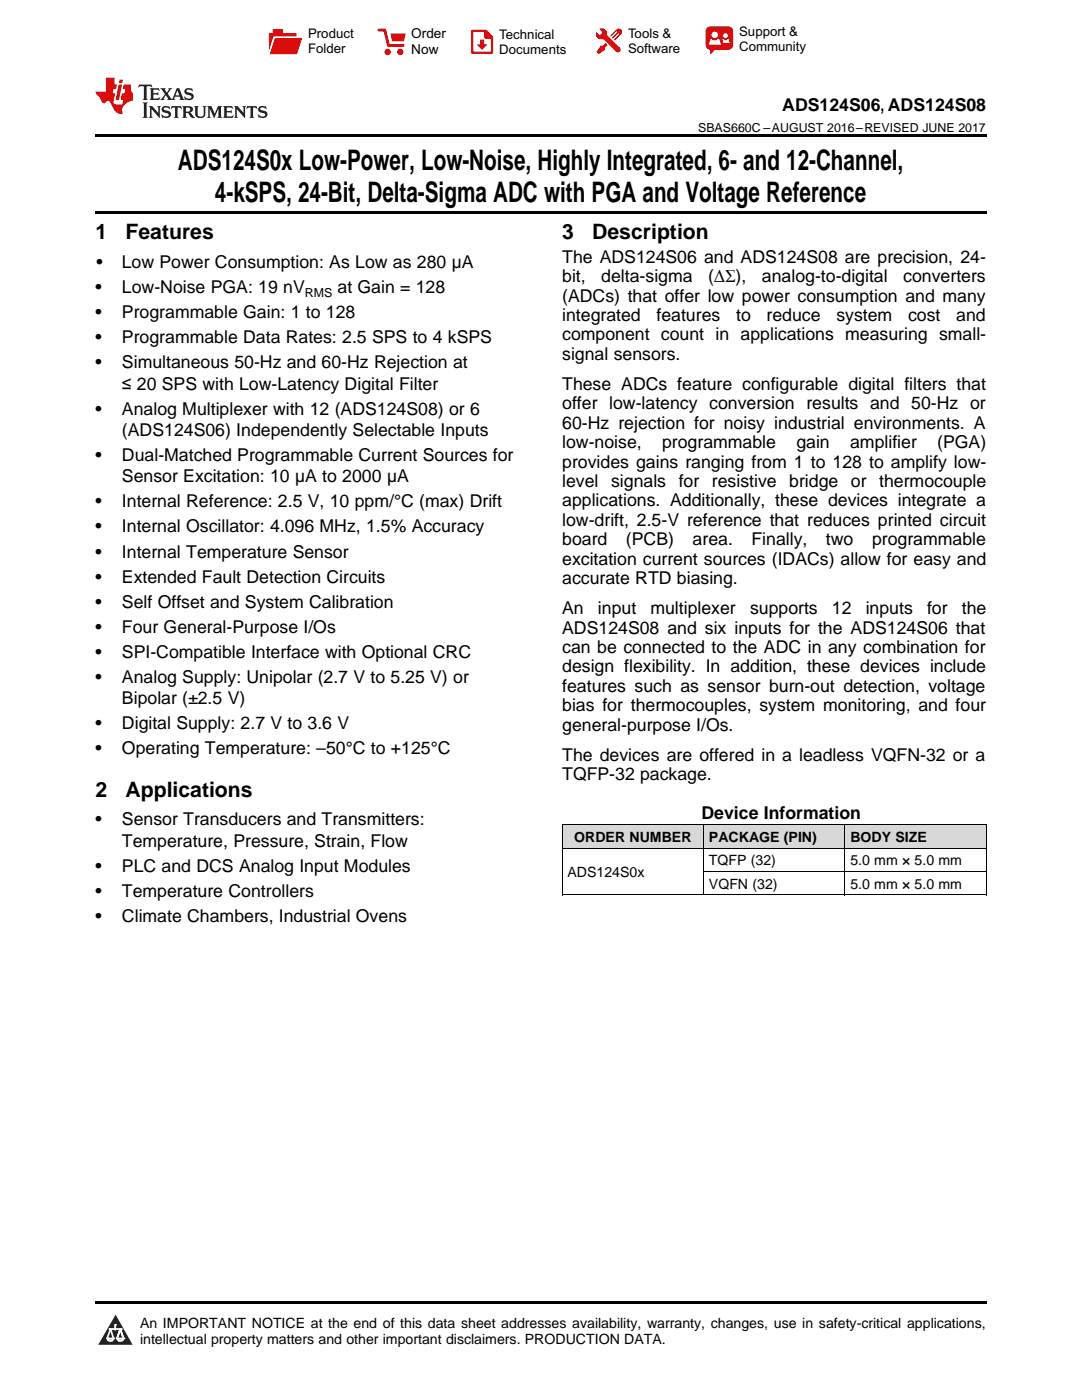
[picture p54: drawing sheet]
<svg xmlns="http://www.w3.org/2000/svg" width="216mm" height="279mm" viewBox="0 0 216 279" stroke-linecap="round" stroke-linejoin="round" font-family="sans-serif">
<defs><g id="words">
<g font-size="5.6">
<text x="35.5" y="33.9">ADS124S0x Low-Power, Low-Noise, Highly Integrated, 6- and 12-Channel,</text>
<text x="42.9" y="40.2">4-kSPS, 24-Bit, Delta-Sigma ADC with PGA and Voltage Reference</text>
</g>
<g font-size="4.2">
<text x="19" y="47.8">1</text>
<text x="25" y="47.8">Features</text>
<text x="112.2" y="47.8">3</text>
<text x="118.2" y="47.8">Description</text>
<text x="19" y="159">2</text>
<text x="25" y="159">Applications</text>
</g>
<g font-size="3.5">
<text x="156.1" y="22.2">ADS124S06, ADS124S08</text>
<text x="19.2" y="53.5">•</text>
<text x="24.3" y="53.5">Low Power Consumption: As Low as 280 µA</text>
<text x="112.2" y="52.4">The ADS124S06 and ADS124S08 are precision, 24-</text>
<text x="19" y="58.5">•</text>
<text x="24.3" y="58.5">Low-Noise PGA: 19 nV</text>
<text x="67.3" y="58.5">at Gain = 128</text>
<text x="112.2" y="56.3">bit,</text>
<text x="120" y="56.3">delta-sigma</text>
<text x="141.3" y="56.3">(ΔΣ),</text>
<text x="152" y="56.3">analog-to-digital</text>
<text x="180.2" y="56.3">converters</text>
<text x="19" y="63.5">•</text>
<text x="24.3" y="63.5">Programmable Gain: 1 to 128</text>
<text x="112.2" y="60.2">(ADCs) that offer low power consumption and many</text>
<text x="112.2" y="64.1">integrated</text>
<text x="131" y="64.1">features</text>
<text x="146.9" y="64.1">to</text>
<text x="153" y="64.1">reduce</text>
<text x="166.9" y="64.1">system</text>
<text x="181.2" y="64.1">cost</text>
<text x="190.8" y="64.1">and</text>
<text x="19" y="68.5">•</text>
<text x="24.3" y="68.5">Programmable Data Rates: 2.5 SPS to 4 kSPS</text>
<text x="112.2" y="67.9">component count in applications measuring small-</text>
<text x="112.2" y="71.8">signal sensors.</text>
<text x="19" y="73.5">•</text>
<text x="24.3" y="73.5">Simultaneous 50-Hz and 60-Hz Rejection at</text>
<text x="24.3" y="77.8">≤ 20 SPS with Low-Latency Digital Filter</text>
<text x="112.2" y="77.8">These ADCs feature configurable digital filters that</text>
<text x="19" y="82.8">•</text>
<text x="24.3" y="82.8">Analog Multiplexer with 12 (ADS124S08) or 6</text>
<text x="112.2" y="81.7">offer low-latency conversion results and 50-Hz or</text>
<text x="24.3" y="87">(ADS124S06) Independently Selectable Inputs</text>
<text x="112.2" y="85.5">60-Hz rejection for noisy industrial environments. A</text>
<text x="112.2" y="89.4">low-noise,</text>
<text x="132.1" y="89.4">programmable</text>
<text x="158.9" y="89.4">gain</text>
<text x="169.6" y="89.4">amplifier</text>
<text x="187" y="89.4">(PGA)</text>
<text x="19" y="92">•</text>
<text x="24.3" y="92">Dual-Matched Programmable Current Sources for</text>
<text x="112.2" y="93.3">provides gains ranging from 1 to 128 to amplify low-</text>
<text x="19" y="101.2">•</text>
<text x="24.3" y="96.2">Sensor Excitation: 10 µA to 2000 µA</text>
<text x="24.3" y="101.2">Internal Reference: 2.5 V, 10 ppm/°C (max) Drift</text>
<text x="112.2" y="97.2">level</text>
<text x="112.2" y="101.1">applications. Additionally, these devices integrate a</text>
<text x="121.9" y="97.2">signals</text>
<text x="135.4" y="97.2">for</text>
<text x="142" y="97.2">resistive</text>
<text x="157.5" y="97.2">bridge</text>
<text x="169.8" y="97.2">or</text>
<text x="175.4" y="97.2">thermocouple</text>
<text x="19" y="106.3">•</text>
<text x="24.3" y="106.3">Internal Oscillator: 4.096 MHz, 1.5% Accuracy</text>
<text x="112.2" y="105">low-drift, 2.5-V reference that reduces printed circuit</text>
<text x="19" y="111.3">•</text>
<text x="24.3" y="111.3">Internal Temperature Sensor</text>
<text x="112.2" y="108.8">board</text>
<text x="112.2" y="112.7">excitation current sources (IDACs) allow for easy and</text>
<text x="124.9" y="108.8">(PCB)</text>
<text x="138.2" y="108.8">area.</text>
<text x="149.9" y="108.8">Finally,</text>
<text x="164.8" y="108.8">two</text>
<text x="174" y="108.8">programmable</text>
<text x="19" y="116.3">•</text>
<text x="24.3" y="116.3">Extended Fault Detection Circuits</text>
<text x="112.2" y="116.6">accurate RTD biasing.</text>
<text x="19" y="121.3">•</text>
<text x="24.3" y="121.3">Self Offset and System Calibration</text>
<text x="112.2" y="122.6">An</text>
<text x="119.3" y="122.6">input</text>
<text x="129.8" y="122.6">multiplexer</text>
<text x="149.7" y="122.6">supports</text>
<text x="166" y="122.6">12</text>
<text x="172.7" y="122.6">inputs</text>
<text x="185" y="122.6">for</text>
<text x="191.9" y="122.6">the</text>
<text x="19" y="126.3">•</text>
<text x="19" y="131.3">•</text>
<text x="24.3" y="126.3">Four General-Purpose I/Os</text>
<text x="24.3" y="131.3">SPI-Compatible Interface with Optional CRC</text>
<text x="112.2" y="126.4">ADS124S08 and six inputs for the ADS124S06 that</text>
<text x="112.2" y="130.3">can be connected to the ADC in any combination for</text>
<text x="19" y="136.3">•</text>
<text x="24.3" y="136.3">Analog Supply: Unipolar (2.7 V to 5.25 V) or</text>
<text x="112.2" y="134.2">design flexibility. In addition, these devices include</text>
<text x="24.3" y="140.5">Bipolar (±2.5 V)</text>
<text x="112.2" y="138.1">features such as sensor burn-out detection, voltage</text>
<text x="112.2" y="142">bias for thermocouples, system monitoring, and four</text>
<text x="19" y="145.6">•</text>
<text x="24.3" y="145.6">Digital Supply: 2.7 V to 3.6 V</text>
<text x="112.2" y="145.8">general-purpose I/Os.</text>
<text x="19" y="150.6">•</text>
<text x="24.3" y="150.6">Operating Temperature: –50°C to +125°C</text>
<text x="112.2" y="151.8">The devices are offered in a leadless VQFN-32 or a</text>
<text x="112.2" y="155.7">TQFP-32 package.</text>
<text x="19" y="164.7">•</text>
<text x="24.3" y="164.7">Sensor Transducers and Transmitters:</text>
<text x="140" y="163.4">Device Information</text>
<text x="19" y="174">•</text>
<text x="24.3" y="168.9">Temperature, Pressure, Strain, Flow</text>
<text x="24.3" y="174">PLC and DCS Analog Input Modules</text>
<text x="19" y="179">•</text>
<text x="24.3" y="179">Temperature Controllers</text>
<text x="19" y="184">•</text>
<text x="24.3" y="184">Climate Chambers, Industrial Ovens</text>
</g>
<g font-size="2.8">
<text x="114.6" y="168.1">ORDER NUMBER</text>
<text x="141.5" y="168.1">PACKAGE (PIN)</text>
<text x="141.5" y="172.7">TQFP (32)</text>
<text x="169.7" y="168.1">BODY SIZE</text>
<text x="169.7" y="172.7">5.0 mm × 5.0 mm</text>
<text x="113.2" y="175">ADS124S0x</text>
<text x="141.5" y="177.4">VQFN (32)</text>
<text x="169.7" y="177.4">5.0 mm × 5.0 mm</text>
<text x="27.9" y="265">An IMPORTANT NOTICE at the end of this data sheet addresses availability, warranty, changes, use in safety-critical applications,</text>
<text x="27.9" y="268.2">intellectual property matters and other important disclaimers. PRODUCTION DATA.</text>
</g>
<g font-size="2.7">
<text x="82.1" y="7.7">Order</text>
<text x="82.1" y="10.7">Now</text>
</g>
<g font-size="2.6">
<text x="61.5" y="7.6">Product</text>
<text x="61.5" y="10.6">Folder</text>
<text x="99.6" y="7.8">Technical</text>
<text x="99.6" y="10.8">Documents</text>
<text x="125.3" y="7.6">Tools &amp;</text>
<text x="125.3" y="10.6">Software</text>
<text x="147.5" y="7.2">Support &amp;</text>
<text x="147.5" y="10.2">Community</text>
</g>
<g font-size="2.5">
<text x="139.3" y="26.3">SBAS660C –AUGUST 2016–REVISED JUNE 2017</text>
<text x="60.8" y="59.2">RMS</text>
</g>
</g></defs>
<g fill="#d8d8d8">
<path d="M112.2 164.7h28.2v4.6h-28.2z"/>
<path d="M140.4 164.7h28.2v4.6h-28.2z"/>
<path d="M168.6 164.7h28.2v4.6h-28.2z"/>
</g>
<path d="M23.1 262.4l3.4 6h-6.9z" fill="#231f20"/>
<path d="M21.4 267.1h1.2l-.3 .5h-.3a.55 .55 0 0 1-.6-.5z" fill-rule="evenodd" fill="#fff"/>
<path d="M21.4 267.1h1.2l-.3 .5h-.3a.55 .55 0 0 1-.6-.5z" fill="none" stroke="#231f20" stroke-width=".34"/>
<path d="M21.4 267.1l1.2 .1-.3 .4h-.5z" fill="none" stroke="#fff" stroke-width=".34"/>
<path d="M23 265.3h.1" fill="none" stroke="#fff" stroke-width=".34"/>
<path d="M23 264.4v.9z" fill="#fff"/>
<path d="M23 264.4v.9z" fill="none" stroke="#fff" stroke-width=".34"/>
<circle cx="23" cy="264.4" r=".17" fill="#fff"/>
<path d="M21.9 265.2h.1" fill="none" stroke="#fff" stroke-width=".34"/>
<path d="M21.9 265.2h2.3z" fill="#fff"/>
<path d="M21.9 265.2h2.3z" fill="none" stroke="#fff" stroke-width=".34"/>
<circle cx="24.2" cy="265.2" r=".17" fill="#fff"/>
<path d="M23.3 267.1h.1" fill="none" stroke="#fff" stroke-width=".34"/>
<path d="M24 265.2l-.7 1.9z" fill="#fff"/>
<path d="M24 265.2l-.7 1.9z" fill="none" stroke="#fff" stroke-width=".34"/>
<path d="M24 265.2l.7 1.9z" fill="#fff"/>
<path d="M24 265.2l.7 1.9z" fill="none" stroke="#fff" stroke-width=".34"/>
<path d="M24.6 267.1h.1" fill="none" stroke="#fff" stroke-width=".34"/>
<circle cx="21.4" cy="267.1" r=".17" fill="#fff"/>
<path d="M22.1 265.2l-.7 1.9z" fill="#fff"/>
<path d="M22.1 265.2l-.7 1.9z" fill="none" stroke="#fff" stroke-width=".34"/>
<path d="M22.1 265.2l.5 1.9z" fill="#fff"/>
<path d="M22.1 265.2l.5 1.9z" fill="none" stroke="#fff" stroke-width=".34"/>
<circle cx="22.6" cy="267.1" r=".17" fill="#fff"/>
<path d="M23.4 267.1h1.3a.65 .65 0 0 1-.7 .5 .65 .65 0 0 1-.6-.5z" fill-rule="evenodd" fill="#fff"/>
<path d="M23.4 267.1h1.3a.65 .65 0 0 1-.7 .5 .65 .65 0 0 1-.6-.5z" fill="none" stroke="#231f20" stroke-width=".34"/>
<path d="M23.4 267.1h1.3l-.4 .5h-.6z" fill="none" stroke="#fff" stroke-width=".34"/>
<path d="M23.3 267.1h.1" fill="none" stroke="#fff" stroke-width=".34"/>
<circle cx="24.7" cy="267.1" r=".17" fill="#fff"/>
<path d="M19 26.8h177.8v.6h-177.8zM19 42.2h177.8v.6h-177.8zM112.2 178.6h.1zM168.5 178.6h.1zM196.7 178.6h.1zM19 259.7h177.8v.5h-177.8z" fill="#000"/>
<path d="M112.2 178.6h84.6M112.2 169.3h84.6M112.2 164.6h84.6M112.2 164.6v14M140.4 164.6v14M140.4 173.9h56.4M168.6 164.6v14M196.8 164.6v14" fill="none" stroke="#000" stroke-width=".2"/>
<path d="M27.7 16.9l-.1 .6 .6-.3h.5v.2v2.2l-.2 .4h1l-.2-.4v-2.2v-.2h.5l.6 .3-.2-.6zM29.9 17.6l.2 .4v1.6l-.2 .4h1.9l.1-.6a1.09 1.09 0 0 1-1.3 .1v-.6h.6l.4 .2v-.7l-.2 .2h-.8v-.6l.2-.1a1.01 1.01 0 0 1 1 .3l-.1-.6zM32 17.6l.9 1.2-1 1.2h.9l-.2-.3 .5-.7 .5 .7-.3 .3h1.7l-.2-.3 .1-.4h1l.1 .4-.2 .3h1l-.3-.4-.7-2h-.5l-1 2.2-.8-1.1 .9-1.1h-.9l.2 .2-.4 .7-.4-.7 .2-.2zM35.4 18l.4 1h-.8zM37 17.7a.66 .66 0 0 0-.2 .8 .66 .66 0 0 0 .6 .4l.7 .2 .1 .2a.8 .8 0 0 1-.7 .4 .8 .8 0 0 1-.7-.5l.1 .8 .2-.2a.94 .94 0 0 0 1.1 .1 .94 .94 0 0 0 .4-.9 1.48 1.48 0 0 0-1.3-.6v-.4a1.1 1.1 0 0 1 1.2 .2l-.2-.6-.2 .1-.5-.1zM28.5 20.4l.2 .4v2.3l-.2 .4h1l-.2-.4v-2.3l.2-.4zM29.7 21.2l.2 .4v1.5l-.2 .4h.8l-.3-.4 .1-1.3 1.6 1.8v-2l.2-.4h-.7l.2 .2v1.1l-1.2-1.3zM32.5 21.3a.66 .66 0 0 0-.2 .8 .66 .66 0 0 0 .6 .4l.6 .2 .2 .2a.8 .8 0 0 1-.8 .4 .8 .8 0 0 1-.7-.5l.2 .7 .2-.1a.94 .94 0 0 0 1 .1 .94 .94 0 0 0 .5-1 1.47 1.47 0 0 0-1.3-.6l-.1-.3a1.1 1.1 0 0 1 1.3 .2l-.2-.6-.2 .1-.5-.2zM34.3 21.2l-.2 .6a.64 .64 0 0 1 .8-.3v1.6l-.2 .4h1l-.3-.4 .1-1.6a.66 .66 0 0 1 .8 .3l-.2-.6zM36.3 21.2l.3 .4v1.5l-.3 .4h1l-.2-.2v-.7h.5l.1 .1a.8 .8 0 0 0 1.2 .7l-1-1a.62 .62 0 0 0 .6-.5 .62 .62 0 0 0-.6-.7zM37.1 21.5h.1a.48 .48 0 0 1 .6 0 .48 .48 0 0 1 .1 .6l-.2 .1-.6 .1zM38.7 21.2l.2 .2a2.29 2.29 0 0 0 .4 2 1.05 1.05 0 0 0 1.7-.7v-1.3l.2-.2h-.8l.2 .4v1.1a.61 .61 0 0 1-.6 .6 .61 .61 0 0 1-.6-.6v-1.1l.3-.4zM41.3 21.2l.3 .4v1.5l-.3 .4h.8l-.2-.4v-1.4l.8 1.9 .9-1.9v1.4l-.2 .4h.9l-.2-.4v-1.5l.2-.4h-.8l-.7 1.5-.6-1.5zM44.5 21.2l.2 .4v1.5l-.2 .4h1.9l.2-.6a1.1 1.1 0 0 1-1.4 .2v-.7h.6l.4 .2v-.6l-.2 .1-.8 .1v-.6l.2-.1a1.02 1.02 0 0 1 1.1 .2l-.2-.5zM46.7 21.2l.2 .4v1.5l-.2 .4h.8l-.3-.4 .1-1.3 1.6 1.8v-2l.2-.4h-.7l.2 .2v1.1l-1.2-1.3zM49.3 21.2l-.1 .6a.64 .64 0 0 1 .8-.3v1.6l-.3 .4h1l-.2-.4v-1.6a.66 .66 0 0 1 .8 .3l-.1-.6zM51.7 21.3a.66 .66 0 0 0-.2 .7 .66 .66 0 0 0 .7 .5l.6 .2 .1 .2a.8 .8 0 0 1-.7 .4 .8 .8 0 0 1-.7-.5l.1 .7 .2-.1a.94 .94 0 0 0 1.1 .1 .94 .94 0 0 0 .4-1 1.48 1.48 0 0 0-1.2-.6l-.1-.3a1.1 1.1 0 0 1 1.2 .2l-.2-.6-.1 .1-.6-.2z" fill="#231f20"/>
<path d="M21.1 15.5v2.8h-2v.4l.9 .9a.96 .96 0 0 0 1 1 .59 .59 0 0 1 .5-.4 .59 .59 0 0 1 .5 .3l.4 .8a1.61 1.61 0 0 0 2.1 1.3 1.63 1.63 0 0 1 1.1-2.2l.9-.3v-1.5a1.6 1.6 0 0 1-.4-1.7h-1.4l-.2 .9h.5l-.2 .8h-.5l-.2 1v.3h.5l-.2 .9h-.7a.74 .74 0 0 1-1-.6l.3-1.6h-.5l.2-.8h.5l.1-.9h-.4v-1.4zM23.7 16.9l-.7 3h.8l.6-3zM23.8 15.9l-.1 .7h.7l.2-.7z" fill="#ee1d23"/>
<g fill="#d60000">
<path d="M54.4 5.8h2v.8h2.8v4.2h-5.5v-4.2h.7z" fill-rule="evenodd"/>
<path d="M54.7 7.5h5.6l-1 3.3h-5.6z" fill-rule="evenodd"/>
</g>
<path d="M54.6 7.4h5.8l-.1 .1h-5.5l-1.1 3.3z" fill-rule="evenodd" fill="#fff"/>
<path d="M54.6 7.4h5.8l-.1 .1h-5.5l-1.1 3.3z" fill="none" stroke="#fff" stroke-width=".2"/>
<path d="M75.6 6h1.2l.7 3.1h3" fill="none" stroke="#d60000" stroke-width=".56"/>
<g fill="#d60000">
<path d="M77.9 6.7h3.1l-.4 1.5h-2.3z" fill-rule="evenodd"/>
<circle cx="77.3" cy="10.4" r=".64"/>
<circle cx="79.9" cy="10.4" r=".64"/>
</g>
<path d="M94.2 6.2h2.7l1.3 1.2v3.1h-4z" fill="none" stroke="#d60000" stroke-width=".44"/>
<g fill="#d60000">
<path d="M95.8 7.9h.8v1h.6l-1 1.1-1-1v-.1h.6z" fill-rule="evenodd"/>
<path d="M96.6 6.2h.3l1.3 1.2v.4h-1.3l-.3-.4z" fill-rule="evenodd"/>
<path d="M119.6 5.7h.9l.6 .6 .1 .7 2.5 2.5-.8 .8-2.3-2.3-1.1-.2-.6-.6v-.8l.7 .6 .5-.4v-.2l-.4-.5z" fill-rule="evenodd"/>
<path d="M119.9 9.1h.4l.5-.5 .4 .4-.5 .5v.4l-1.2 .9-.5-.5z" fill-rule="evenodd"/>
<path d="M123 5.9a.67 .67 0 0 1 .9 0 .67 .67 0 0 1 0 .9z" fill-rule="evenodd"/>
<path d="M123 5.9l.9 .9-1.2 1.2h-.2l.1-.2 .9-.9 .1-.2h-.3l-.9 1h-.2v-.2l.9-1 .1-.2h-.3l-.9 1h-.2v-.2z" fill-rule="evenodd"/>
<circle cx="123.3" cy="9.9" r=".54"/>
</g>
<path d="M121.1 6.3l-.1 .7" fill="none" stroke="#d60000" stroke-width=".2"/>
<g fill="#d60000">
<path d="M141.1 5.5l.6-.2h3.6a.95 .95 0 0 1 1 .9v2.8a.95 .95 0 0 1-1 .9h-3.6a.95 .95 0 0 1-.9-.9v-2.8z" fill-rule="evenodd"/>
<path d="M141.7 9.9h.9l-.7 .9h-.2z" fill-rule="evenodd"/>
</g>
<g fill="#fff">
<path d="M144.3 8.6h1.3z"/>
<path d="M141.8 7.8h.3l.1 .2h.8l.2-.2h.3l.4 1.1h-2.5z" fill-rule="evenodd"/>
<path d="M144.2 7.8h.2l.2 .2h.4l.2-.2h.2l.2 .8h-1.3z" fill-rule="evenodd"/>
<circle cx="142.6" cy="6.9" r=".65"/>
<circle cx="144.8" cy="7.1" r=".48"/>
</g>
<use href="#words"/>
</svg>
